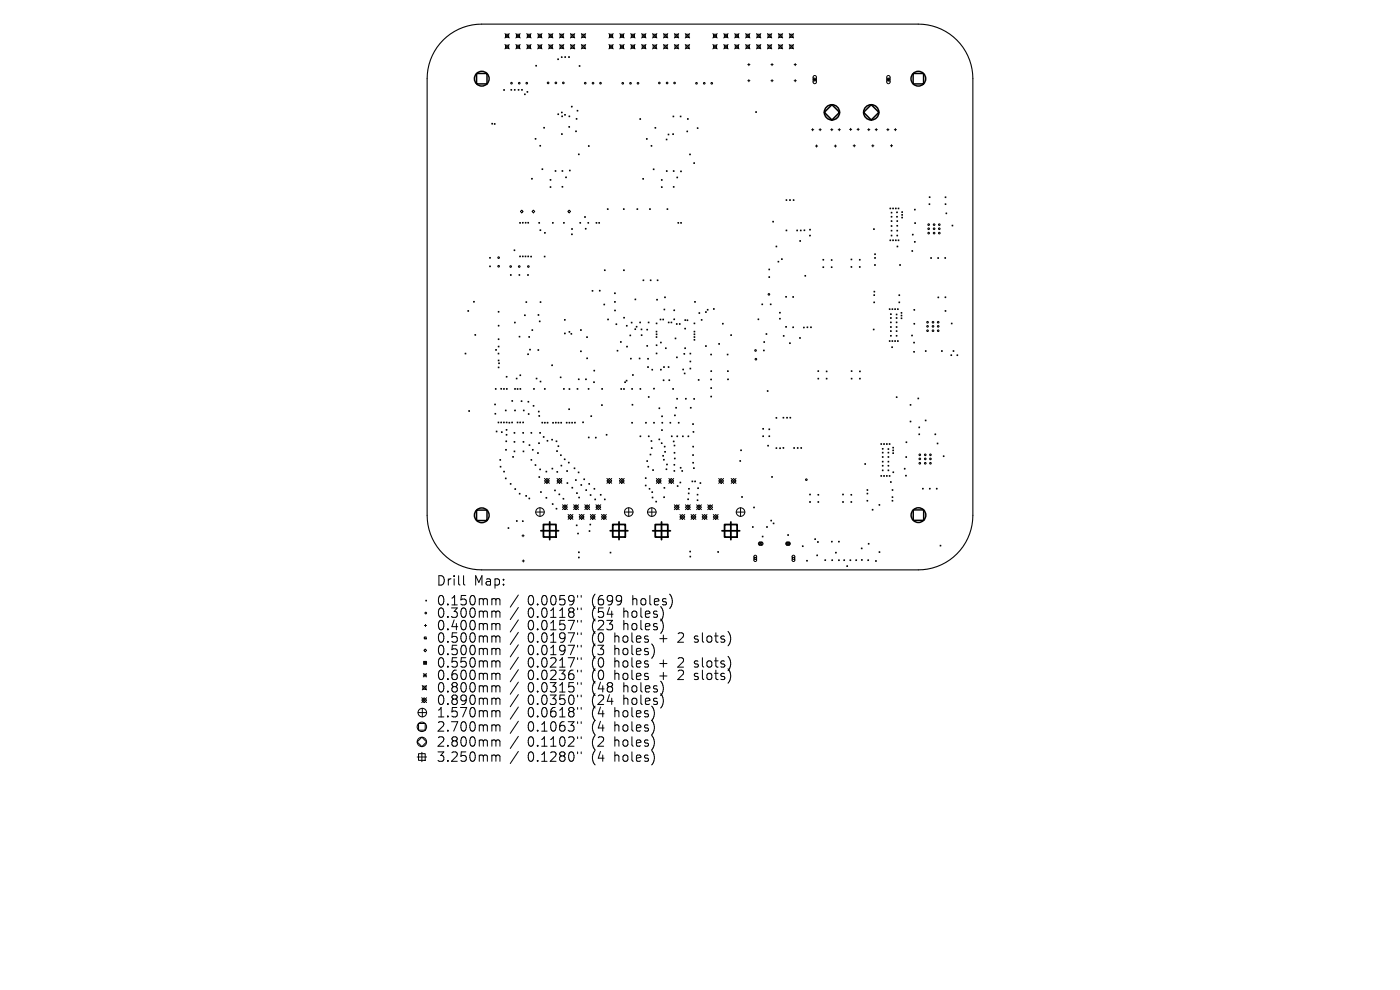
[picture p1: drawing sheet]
<svg xmlns="http://www.w3.org/2000/svg" width="297mm" height="210mm" viewBox="0 0 297 210" stroke-linecap="round" stroke-linejoin="round" font-family="sans-serif">
<defs><g id="words">
<g font-size="2.8">
<text x="92.5" y="124.5">Drill</text>
<text x="100.5" y="124.5">Map:</text>
<text x="92.5" y="128.7">0.150mm</text>
<text x="92.5" y="131.3">0.300mm</text>
<text x="111.9" y="128.7">0.0059&quot;</text>
<text x="111.9" y="131.3">0.0118&quot;</text>
<text x="125.7" y="128.7">(699</text>
<text x="125.7" y="131.3">(54</text>
<text x="132.5" y="131.3">holes)</text>
<text x="134.4" y="128.7">holes)</text>
<text x="92.5" y="134">0.400mm</text>
<text x="92.5" y="136.6">0.500mm</text>
<text x="111.9" y="134">0.0157&quot;</text>
<text x="111.9" y="136.6">0.0197&quot;</text>
<text x="125.7" y="134">(23</text>
<text x="125.7" y="136.6">(0</text>
<text x="130.6" y="136.6">holes</text>
<text x="132.5" y="134">holes)</text>
<text x="140.4" y="136.6">+</text>
<text x="144.6" y="136.6">2</text>
<text x="148.2" y="136.6">slots)</text>
<text x="92.5" y="139.3">0.500mm</text>
<text x="92.5" y="141.9">0.550mm</text>
<text x="111.9" y="139.3">0.0197&quot;</text>
<text x="111.9" y="141.9">0.0217&quot;</text>
<text x="125.7" y="139.3">(3</text>
<text x="125.7" y="141.9">(0</text>
<text x="130.6" y="139.3">holes)</text>
<text x="130.6" y="141.9">holes</text>
<text x="140.4" y="141.9">+</text>
<text x="144.6" y="141.9">2</text>
<text x="148.2" y="141.9">slots)</text>
<text x="92.5" y="144.5">0.600mm</text>
<text x="92.5" y="147.2">0.800mm</text>
<text x="92.5" y="149.8">0.890mm</text>
<text x="111.9" y="144.5">0.0236&quot;</text>
<text x="111.9" y="147.2">0.0315&quot;</text>
<text x="111.9" y="149.8">0.0350&quot;</text>
<text x="125.7" y="144.5">(0</text>
<text x="125.7" y="147.2">(48</text>
<text x="125.7" y="149.8">(24</text>
<text x="130.6" y="144.5">holes</text>
<text x="132.5" y="147.2">holes)</text>
<text x="132.5" y="149.8">holes)</text>
<text x="140.4" y="144.5">+</text>
<text x="144.6" y="144.5">2</text>
<text x="148.2" y="144.5">slots)</text>
<text x="92.5" y="152.5">1.570mm</text>
<text x="92.5" y="155.5">2.700mm</text>
<text x="111.9" y="152.5">0.0618&quot;</text>
<text x="111.9" y="155.5">0.1063&quot;</text>
<text x="125.7" y="152.5">(4</text>
<text x="125.7" y="155.5">(4</text>
<text x="130.6" y="152.5">holes)</text>
<text x="130.6" y="155.5">holes)</text>
<text x="92.5" y="158.7">2.800mm</text>
<text x="92.5" y="161.9">3.250mm</text>
<text x="111.9" y="158.7">0.1102&quot;</text>
<text x="111.9" y="161.9">0.1280&quot;</text>
<text x="125.7" y="158.7">(2</text>
<text x="125.7" y="161.9">(4</text>
<text x="130.6" y="158.7">holes)</text>
<text x="130.6" y="161.9">holes)</text>
</g>
</g></defs>
<path d="M94 8.5a11.6 11.6 0 0 1 8.2-3.4h92.6a11.6 11.6 0 0 1 11.6 11.6v92.6a11.6 11.6 0 0 1-11.6 11.6h-92.6a11.6 11.6 0 0 1-11.6-11.6v-92.6a11.6 11.6 0 0 1 3.4-8.2z" fill="none" stroke="#000" stroke-width=".23"/>
<g fill="none" stroke="#000" stroke-width=".21">
<path d="M106.9 19l.1 .2M107 19l-.1 .2M107.1 9.4l.9 1M107.1 7.1l.9 1M107.2 7.3h.7v.6h-.7zM107.2 9.6h.7v.6h-.7zM108 7.1l-.9 1M108 9.4l-.9 1M108.4 19l.2 .1M108.6 19l-.2 .1M109.1 19l.2 .1M109.3 19l-.2 .1"/>
<path d="M109.4 9.4l1 1M109.4 7.1l1 1M109.6 7.3h.6v.6h-.6zM109.6 9.6h.6v.6h-.6zM109.9 19l.2 .1M110.1 19l-.2 .1M110.4 7.1l-1 1M110.4 9.4l-1 1M110.6 19l.2 .1M110.8 19l-.2 .1M111.3 19.9l.1 .2M111.4 19.9l-.1 .2"/>
<path d="M111.7 9.4l1 1M111.7 7.1l1 1M111.8 19.4l.2 .2M111.9 7.3h.6v.6h-.6zM111.9 9.6h.6v.6h-.6zM112 19.4l-.2 .2M112.7 7.1l-1 1M112.7 9.4l-1 1M113.7 13.9l.1 .1M113.8 13.9l-.1 .1M114.1 9.4l.9 1M114.1 7.1l.9 1"/>
<path d="M114.2 7.3h.7v.6h-.7zM114.2 9.6h.7v.6h-.7zM115 7.1l-.9 1M115 9.4l-.9 1M116.4 9.4l.9 1M116.4 7.1l.9 1M116.5 7.3h.7v.6h-.7zM116.5 9.6h.7v.6h-.7zM117.3 7.1l-.9 1M117.3 9.4l-.9 1M118.3 12.5l.2 .2M118.5 12.5l-.2 .2"/>
<path d="M118.7 9.4l.9 1M118.7 7.1l.9 1M118.8 7.3h.7v.6h-.7zM118.8 9.6h.7v.6h-.7zM119.1 12l.2 .2M119.3 12l-.2 .2M119.6 9.4l-.9 1M119.6 7.1l-.9 1M119.8 12l.2 .2M120 12l-.2 .2M120.6 12l.2 .2M120.8 12l-.2 .2"/>
<path d="M121 9.4l.9 1M121 7.1l.9 1M121.1 7.3h.7v.6h-.7zM121.1 9.6h.7v.6h-.7zM121.9 7.1l-.9 1M121.9 9.4l-.9 1M122.9 13.9l.1 .2M123 13.9l-.1 .2M123.3 7.1l.9 1M123.3 9.4l.9 1M123.5 7.3h.6v.6h-.6zM123.5 9.6h.6v.6h-.6z"/>
<path d="M124.2 7.1l-.9 1M124.2 9.4l-.9 1M129.2 7.1l.9 1M129.2 9.4l.9 1M129.3 7.3h.7v.6h-.7zM129.3 9.6h.7v.6h-.7zM130.1 7.1l-.9 1M130.1 9.4l-.9 1M131.5 7.1l.9 1M131.5 9.4l.9 1M131.6 7.3h.7v.6h-.7zM131.6 9.6h.7v.6h-.7z"/>
<path d="M132.4 7.1l-.9 1M132.4 9.4l-.9 1M133.8 9.4l.9 1M133.8 7.1l.9 1M133.9 7.3h.7v.6h-.7zM133.9 9.6h.7v.6h-.7zM134.7 9.4l-.9 1M134.7 7.1l-.9 1M136.1 9.4l.9 1M136.1 7.1l.9 1M136.3 7.3h.6v.6h-.6zM136.3 9.6h.6v.6h-.6z"/>
<path d="M137 7.1l-.9 1M137 9.4l-.9 1M138.4 9.4l1 1M138.4 7.1l1 1M138.6 7.3h.6v.6h-.6zM138.6 9.6h.6v.6h-.6zM139.4 7.1l-1 1M139.4 9.4l-1 1M140.7 9.4l1 1M140.7 7.1l1 1M140.9 7.3h.6v.6h-.6zM140.9 9.6h.6v.6h-.6z"/>
<path d="M141.7 7.1l-1 1M141.7 9.4l-1 1M143.1 9.4l.9 1M143.1 7.1l.9 1M143.2 7.3h.7v.6h-.7zM143.2 9.6h.7v.6h-.7zM144 7.1l-.9 1M144 9.4l-.9 1M145.4 9.4l.9 1M145.4 7.1l.9 1M145.5 7.3h.7v.6h-.7zM145.5 9.6h.7v.6h-.7z"/>
<path d="M146.3 7.1l-.9 1M146.3 9.4l-.9 1M151.2 7.1l.9 1M151.2 9.4l.9 1M151.4 7.3h.6v.6h-.6zM151.4 9.6h.6v.6h-.6zM152.1 7.1l-.9 1M152.1 9.4l-.9 1M153.5 9.4l1 1M153.5 7.1l1 1M153.7 7.3h.6v.6h-.6zM153.7 9.6h.6v.6h-.6z"/>
<path d="M154.5 7.1l-1 1M154.5 9.4l-1 1M155.9 9.4l.9 1M155.9 7.1l.9 1M156 7.3h.6v.6h-.6zM156 9.6h.6v.6h-.6zM156.8 7.1l-.9 1M156.8 9.4l-.9 1M158.2 9.4l.9 1M158.2 7.1l.9 1M158.3 7.3h.7v.6h-.7zM158.3 9.6h.7v.6h-.7z"/>
<path d="M158.6 13.7h.5M158.6 17.1h.5M158.9 13.5v.4M158.9 16.9v.4M159.1 9.4l-.9 1M159.1 7.1l-.9 1M160.5 9.4l.9 1M160.5 7.1l.9 1M160.6 7.3h.7v.6h-.7zM160.6 9.6h.7v.6h-.7zM161.4 7.1l-.9 1M161.4 9.4l-.9 1"/>
<path d="M162.8 9.4l.9 1M162.8 7.1l.9 1M162.9 7.3h.7v.6h-.7zM162.9 9.6h.7v.6h-.7zM163.6 13.7h.4M163.6 17.1h.4M163.7 7.1l-.9 1M163.7 9.4l-.9 1M163.8 13.5v.4M163.8 16.9v.4M165.1 9.4l.9 1M165.1 7.1l.9 1"/>
<path d="M165.3 7.3h.6v.6h-.6zM165.3 9.6h.6v.6h-.6zM166 7.1l-.9 1M166 9.4l-.9 1M167.4 9.4l1 1M167.4 7.1l1 1M167.6 7.3h.6v.6h-.6zM167.6 9.6h.6v.6h-.6zM168.4 7.1l-1 1M168.4 9.4l-1 1M168.5 13.7h.4M168.5 17.1h.4"/>
<path d="M168.7 13.5v.4M168.7 16.9v.4M172.5 16.5l.7 .7M172.5 16.9h.7M172.6 16.1l.3-.1 .3 .3v1.2l-.3 .2-.4-.2zM172.8 16.5v.7M173.2 16.5l-.7 .7M188.1 16.9h.7M188.1 16.5l.7 .7M188.2 16.1l.4-.1 .2 .3v1.2l-.3 .2-.4-.2zM188.5 16.5v.7M188.8 16.5l-.7 .7"/>
<path d="M104.3 26.1l.2 .2M104.5 26.1l-.2 .2M104.9 26.2l.1 .2M105 26.2l-.1 .2M112.8 37.8l.1 .2M112.9 37.8l-.1 .2M113.5 29.4l.2 .1M113.7 29.4l-.2 .1M114.5 30.8l.2 .2M114.7 30.8l-.2 .2M115 35.8l.2 .2M115.2 35.8l-.2 .2"/>
<path d="M115.3 27l.2 .2M115.5 27l-.2 .2M116.7 38.1l.2 .1M116.7 39.6l.2 .2M116.9 38.1l-.2 .1M116.9 39.6l-.2 .2M117.8 36.2l.1 .2M117.9 36.2l-.1 .2M118.3 24.2l.2 .1M118.5 24.2l-.2 .1M119.1 23.8l.2 .1M119.1 28.4l.2 .1"/>
<path d="M119.2 24.6l.1 .2M119.2 36.2l.2 .2M119.2 39.5l.2 .2M119.3 23.8l-.2 .1M119.3 28.4l-.2 .1M119.3 24.6l-.1 .2M119.4 36.2l-.2 .2M119.4 39.5l-.2 .2M119.8 24.3l.1 .1M119.9 24.3l-.1 .1M120 37.5l.2 .2M120.2 37.5l-.2 .2"/>
<path d="M120.7 26.8l.1 .2M120.7 24.6l.2 .2M120.8 36.1l.2 .2M120.8 26.8l-.1 .2M120.9 24.6l-.2 .2M121 36.1l-.2 .2M121.2 22.5l.2 .2M121.4 22.5l-.2 .2M122.1 27.8l.2 .1M122.2 25.1l.2 .2M122.3 27.8l-.2 .1M122.4 25.1l-.2 .2"/>
<path d="M122.4 23.4l.2 .2M122.6 23.4l-.2 .2M122.7 32.7l.2 .1M122.9 32.7l-.2 .1M124.8 30.9l.2 .2M125 30.9l-.2 .2M135.7 25.2l.2 .1M135.9 25.2l-.2 .1M136.4 37.8l.1 .2M136.5 37.8l-.1 .2M137.1 29.4l.2 .2M137.3 29.4l-.2 .2"/>
<path d="M138.1 30.9l.2 .1M138.3 30.9l-.2 .1M138.6 35.8l.2 .2M138.8 35.8l-.2 .2M138.9 27l.2 .2M139.1 27l-.2 .2M140.3 38.1l.2 .2M140.3 39.6l.2 .2M140.5 38.1l-.2 .2M140.5 39.6l-.2 .2M141.3 29.5l.2 .2M141.4 36.2l.1 .2"/>
<path d="M141.5 29.5l-.2 .2M141.5 36.2l-.1 .2M141.7 28.4l.2 .2M141.9 28.4l-.2 .2M142.7 28.4l.2 .2M142.8 24.6l.1 .2M142.8 36.2l.2 .2M142.8 39.6l.2 .1M142.9 28.4l-.2 .2M142.9 24.6l-.1 .2M143 36.2l-.2 .2M143 39.6l-.2 .1"/>
<path d="M143.6 37.6l.2 .1M143.8 37.6l-.2 .1M144.3 24.6l.2 .2M144.4 36.3l.2 .1M144.5 24.6l-.2 .2M144.6 36.3l-.2 .1M145.7 27.8l.2 .2M145.8 25.1l.2 .2M145.9 27.8l-.2 .2M146 25.1l-.2 .2M146.3 32.7l.2 .1M146.5 32.7l-.2 .1"/>
<path d="M147.2 34.5l.2 .2M147.4 34.5l-.2 .2M147.9 27.1l.2 .2M148.1 27.1l-.2 .2M160.3 23.7l.2 .2M160.5 23.7l-.2 .2M172.2 27.5h.4M172.4 27.3v.4M173 31h.5M173.2 30.7v.5M173.8 27.5h.4M174 27.3v.4"/>
<path d="M176.2 27.5h.5M176.5 27.3v.4M177 31h.5M177.2 30.7v.5M177.8 27.5h.5M178 27.3v.4M180.2 27.4h.5M180.5 27.2v.5M181 30.9h.5M181.2 30.7v.5M181.8 27.4h.5M182 27.2v.5"/>
<path d="M184.1 27.5h.4M184.3 27.3v.4M184.9 30.9h.5M185.2 30.7v.5M185.7 27.5h.4M185.9 27.3v.4M188.1 27.5h.5M188.4 27.3v.4M188.9 30.9h.5M189.1 30.7v.4M189.7 27.5h.5M190 27.3v.4"/>
<path d="M103.9 54.6l.1 .2M103.9 56.4l.1 .2M104 54.6l-.1 .2M104 56.4l-.1 .2M108.3 58.2l.1 .2M108.4 58.2l-.1 .2M109.1 53l.1 .2M109.2 53l-.1 .2M110.1 58.2l.2 .2M110.2 47.2l.2 .2M110.2 54.3l.2 .2M110.3 58.2l-.2 .2"/>
<path d="M110.4 47.2l-.2 .2M110.4 54.3l-.2 .2M110.7 44.6l.3 .3-.3 .2-.3-.2zM110.8 47.2l.2 .1M110.8 54.3l.2 .2M111 54.3l-.2 .2M111 47.2l-.2 .1M111.4 54.3l.2 .2M111.4 47.2l.2 .1M111.6 54.3l-.2 .2M111.6 47.2l-.2 .1M111.9 58.2l.2 .2"/>
<path d="M112 47.2l.1 .1M112 54.3l.1 .2M112.1 58.2l-.2 .2M112.1 47.2l-.1 .1M112.1 54.3l-.1 .2M112.6 54.3l.2 .2M112.8 54.3l-.2 .2M112.9 44.9l.3-.3 .2 .3-.2 .2zM114.3 47.2l.2 .2M114.5 47.2l-.2 .2M114.6 48.8l.1 .1M114.7 48.8l-.1 .1"/>
<path d="M115.5 54.3l.1 .2M115.5 49.3l.2 .2M115.6 54.3l-.1 .2M115.7 49.3l-.2 .2M117.2 47.2l.2 .2M117.4 47.2l-.2 .2M119.5 47.2l.2 .2M119.7 47.2l-.2 .2M120.7 44.6l.3 .3-.3 .2-.2-.2zM121.2 49.6l.2 .2M121.3 48.5l.1 .2M121.4 49.6l-.2 .2"/>
<path d="M121.4 48.5l-.1 .2M123 47.2l.2 .2M123.2 47.2l-.2 .2M124 45.9l.2 .2M124.2 48.4l.1 .2M124.2 45.9l-.2 .2M124.3 48.4l-.1 .2M124.7 47.2l.2 .2M124.9 47.2l-.2 .2M126.4 47.2l.2 .2M126.6 47.2l-.2 .2M127 47.2l.2 .2"/>
<path d="M127.2 47.2l-.2 .2M128.2 57.2l.2 .2M128.4 57.2l-.2 .2M128.8 44.3l.2 .2M129 44.3l-.2 .2M132.2 44.3l.2 .2M132.3 57.2l.1 .2M132.4 44.3l-.2 .2M132.4 57.2l-.1 .2M135.1 44.3l.2 .2M135.3 44.3l-.2 .2M136.4 59.4l.2 .1"/>
<path d="M136.6 59.4l-.2 .1M137.8 44.3l.2 .2M137.9 59.4l.2 .1M138 44.3l-.2 .2M138.1 59.4l-.2 .1M139.4 59.4l.2 .1M139.6 59.4l-.2 .1M141.5 44.3l.2 .2M141.7 44.3l-.2 .2M143.8 47.2l.2 .2M144 47.2l-.2 .2M144.4 47.2l.2 .2"/>
<path d="M144.6 47.2l-.2 .2M163.1 57.1l.2 .2M163.1 58.7l.2 .2M163.3 58.7l-.2 .2M163.3 57.1l-.2 .2M163.9 46.9l.2 .2M164.1 46.9l-.2 .2M164.6 52.2l.2 .2M164.8 52.2l-.2 .2M165 55.4l.2 .2M165.2 55.4l-.2 .2M165.8 54.9l.2 .2"/>
<path d="M166 54.9l-.2 .2M166.8 48.8l.1 .2M166.8 42.4l.1 .1M166.9 42.4l-.1 .1M166.9 48.8l-.1 .2M167.5 42.4l.2 .1M167.7 42.4l-.2 .1M168.3 42.4l.1 .1M168.4 42.4l-.1 .1M169 48.8l.2 .2M169.2 48.8l-.2 .2M169.7 51l.1 .2"/>
<path d="M169.8 48.8l.2 .2M169.8 51l-.1 .2M170 48.8l-.2 .2M170.6 48.8l.1 .1M170.7 48.8l-.1 .1M170.8 58.4l.1 .2M170.9 58.4l-.1 .2M171.7 49.9l.2 .2M171.8 48.6l.1 .2M171.9 49.9l-.2 .2M171.9 48.6l-.1 .2M174.6 56.6l.2 .2"/>
<path d="M174.6 55l.2 .2M174.8 55l-.2 .2M174.8 56.6l-.2 .2M176.3 55.1l.2 .1M176.3 56.6l.2 .2M176.5 56.6l-.2 .2M176.5 55.1l-.2 .1M180.5 55l.2 .1M180.5 56.5l.2 .2M180.7 55l-.2 .1M180.7 56.5l-.2 .2M182.3 55l.2 .2"/>
<path d="M182.3 56.5l.2 .2M182.5 55l-.2 .2M182.5 56.5l-.2 .2M185.3 48.5l.2 .2M185.5 48.5l-.2 .2M185.5 56.1l.2 .2M185.5 53.8l.2 .2M185.5 54.6l.2 .2M185.7 56.1l-.2 .2M185.7 54.6l-.2 .2M185.7 53.8l-.2 .2M188.8 44.1l.2 .2"/>
<path d="M188.8 50.9l.2 .2M189 44.1l-.2 .2M189 50.9l-.2 .2M189.1 45l.1 .2M189.1 45.9l.1 .2M189.1 46.8l.1 .2M189.1 47.9l.1 .1M189.1 48.8l.1 .2M189.1 49.9l.1 .2M189.2 45l-.1 .2M189.2 45.9l-.1 .2M189.2 49.9l-.1 .2"/>
<path d="M189.2 46.8l-.1 .2M189.2 47.9l-.1 .1M189.2 48.8l-.1 .2M189.4 44.1l.1 .2M189.4 50.9l.1 .2M189.5 44.1l-.1 .2M189.5 50.9l-.1 .2M189.9 44.1l.2 .2M189.9 50.9l.2 .2M190.1 50.9l-.2 .2M190.1 44.1l-.2 .2M190.2 45l.2 .1"/>
<path d="M190.2 45.9l.2 .2M190.3 46.8l.1 .2M190.3 47.8l.1 .2M190.3 48.8l.1 .2M190.3 49.9l.1 .2M190.3 52.2l.2 .2M190.4 45.9l-.2 .2M190.4 45l-.2 .1M190.4 47.8l-.1 .2M190.4 46.8l-.1 .2M190.4 48.8l-.1 .2M190.4 49.9l-.1 .2"/>
<path d="M190.5 52.2l-.2 .2M190.5 44.1l.2 .2M190.5 50.9l.2 .2M190.7 44.1l-.2 .2M190.7 50.9l-.2 .2M190.9 56.1l.1 .2M191 56.1l-.1 .2M191.3 46.1l.2 .1M191.3 45.5l.2 .2M191.3 44.9l.2 .2M191.5 45.5l-.2 .2M191.5 44.9l-.2 .2"/>
<path d="M191.5 46.1l-.2 .1M193.5 53.2l.1 .1M193.5 49.7l.2 .2M193.6 53.2l-.1 .1M193.7 49.7l-.2 .2M194 51.2l.2 .2M194 44.4l.2 .1M194.1 47.2l.1 .2M194.2 51.2l-.2 .2M194.2 44.4l-.2 .1M194.2 47.2l-.1 .2M197.1 43.2l.2 .2"/>
<path d="M197.1 41.7l.2 .2M197.3 43.2l-.2 .2M197.3 41.7l-.2 .2M197.4 54.6l.2 .2M197.6 54.6l-.2 .2M198.9 54.7l.2 .1M199.1 54.7l-.2 .1M200.4 54.6l.2 .2M200.5 41.8l.2 .1M200.5 43.2l.2 .2M200.6 54.6l-.2 .2M200.7 41.8l-.2 .1"/>
<path d="M200.7 43.2l-.2 .2M200.7 45.2l.1 .1M200.8 45.2l-.1 .1M202 47.8l.1 .1M202.1 47.8l-.1 .1M98.7 74.9l.1 .2M98.8 74.9l-.1 .2M99.3 65.9l.1 .1M99.4 65.9l-.1 .1M100.5 63.9l.1 .2M100.6 63.9l-.1 .2M100.7 71l.2 .1"/>
<path d="M100.9 71l-.2 .1M105.1 74.1l.2 .2M105.3 74.1l-.2 .2M105.7 74.9l.1 .2M105.7 66l.2 .2M105.7 71.9l.2 .2M105.7 77.9l.2 .1M105.7 69l.2 .2M105.7 73.4l.2 .2M105.7 76.4l.2 .2M105.8 77l.2 .2M105.8 74.9l-.1 .2"/>
<path d="M105.9 66l-.2 .2M105.9 71.9l-.2 .2M105.9 77.9l-.2 .1M105.9 69l-.2 .2M105.9 73.4l-.2 .2M105.9 76.4l-.2 .2M106 77l-.2 .2M107.4 79.8l.2 .2M107.6 79.8l-.2 .2M109.1 68.3l.2 .2M109.3 68.3l-.2 .2M110.1 71.3l.2 .2"/>
<path d="M110.3 79.5l.2 .2M110.3 71.3l-.2 .2M110.5 79.5l-.2 .2M111.3 66.8l.1 .2M111.4 66.8l-.1 .2M111.6 64l.1 .2M111.7 64l-.1 .2M111.9 75.1l.2 .1M112.1 75.1l-.2 .1M112.2 71.4l.2 .2M112.4 71.4l-.2 .2M112.4 74.1l.1 .2"/>
<path d="M112.5 74.1l-.1 .2M112.8 69.9l.2 .2M113 69.9l-.2 .2M114.1 74.2l.2 .1M114.1 66.7l.2 .2M114.3 74.2l-.2 .1M114.3 66.7l-.2 .2M114.4 68.1l.2 .2M114.6 68.1l-.2 .2M114.6 64l.2 .2M114.8 64l-.2 .2M117 77.4l.2 .2"/>
<path d="M117.2 77.4l-.2 .2M118.9 80l.1 .1M119 80l-.1 .1M119.7 67.8l.2 .1M119.7 70.6l.2 .2M119.9 67.8l-.2 .1M119.9 70.6l-.2 .2M120.7 70.3l.2 .2M120.9 70.3l-.2 .2M121.1 70.7l.2 .2M121.3 70.7l-.2 .2M123.1 69.9l.2 .2"/>
<path d="M123.1 74.4l.2 .2M123.3 69.9l-.2 .2M123.3 74.4l-.2 .2M124.5 71.4l.1 .2M124.5 75.9l.2 .2M124.6 71.4l-.1 .2M124.7 75.9l-.2 .2M125.6 61.6l.2 .2M125.8 61.6l-.2 .2M126 78.5l.2 .2M126.2 78.5l-.2 .2M127.1 61.6l.2 .1"/>
<path d="M127.3 61.6l-.2 .1M128.1 64.5l.2 .2M128.3 64.5l-.2 .2M128.9 67.7l.2 .2M129.1 67.7l-.2 .2M130.4 62.1l.1 .2M130.4 63.9l.1 .2M130.4 65.8l.2 .1M130.5 62.1l-.1 .2M130.5 63.9l-.1 .2M130.6 65.8l-.2 .1M130.7 68.7l.1 .2"/>
<path d="M130.8 68.7l-.1 .2M130.9 74.3l.2 .2M131.1 74.3l-.2 .2M131.6 72.5l.2 .1M131.8 72.5l-.2 .1M132.3 67.3l.2 .2M132.5 67.3l-.2 .2M132.9 69l.1 .2M132.9 73.4l.2 .2M133 69l-.1 .2M133.1 73.4l-.2 .2M133.6 71.1l.2 .1"/>
<path d="M133.7 76l.2 .2M133.8 71.1l-.2 .1M133.9 68.3l.2 .2M133.9 76l-.2 .2M134.1 68.3l-.2 .2M134.2 79.5l.1 .1M134.3 79.5l-.1 .1M134.7 69.8l.2 .1M134.7 63.4l.2 .2M134.9 69.8l-.2 .1M134.9 63.4l-.2 .2M135 69.2l.1 .2"/>
<path d="M135.1 69.2l-.1 .2M135.6 76l.2 .1M135.7 68.3l.2 .2M135.8 76l-.2 .1M135.9 68.3l-.2 .2M136 69.8l.2 .2M136 71l.2 .2M136.2 69.8l-.2 .2M136.2 71l-.2 .2M137.2 69.8l.2 .2M137.2 73.3l.2 .2M137.4 77.8l.2 .2"/>
<path d="M137.4 69.8l-.2 .2M137.4 73.3l-.2 .2M137.4 76l.2 .2M137.5 68.3l.2 .2M137.6 77.8l-.2 .2M137.6 76l-.2 .2M137.7 68.3l-.2 .2M138.3 78.3l.2 .2M138.5 78.3l-.2 .2M139.2 70.3l.2 .1M139.2 71.4l.2 .2M139.2 68.5l.2 .2"/>
<path d="M139.2 70.8l.2 .2M139.2 73.2l.2 .1M139.2 74.9l.2 .2M139.3 63.5l.2 .2M139.4 70.3l-.2 .1M139.4 71.4l-.2 .2M139.4 70.8l-.2 .2M139.4 74.9l-.2 .2M139.4 68.5l-.2 .2M139.4 73.2l-.2 .1M139.5 63.5l-.2 .2M140 67.7l.2 .2"/>
<path d="M140.1 72.6l.2 .1M140.1 78.3l.2 .2M140.2 67.7l-.2 .2M140.3 72.6l-.2 .1M140.3 78.3l-.2 .2M140.6 67.7l.2 .2M140.8 77.8l.1 .2M140.8 67.7l-.2 .2M140.9 65.6l.1 .1M140.9 77.8l-.1 .2M141 63l.2 .2M141 65.6l-.1 .1"/>
<path d="M141.2 73.8l.1 .2M141.2 63l-.2 .2M141.3 73.8l-.1 .2M141.7 77.8l.2 .2M141.8 68.3l.1 .2M141.9 77.8l-.2 .2M141.9 68.3l-.1 .2M142.4 68.3l.1 .2M142.5 68.3l-.1 .2M143 67.7l.1 .1M143 65.7l.1 .2M143.1 67.7l-.1 .1"/>
<path d="M143.1 65.7l-.1 .2M143.2 71.7l.2 .2M143.4 71.7l-.2 .2M143.5 68.6l.2 .2M143.5 75.7l.2 .2M143.7 68.6l-.2 .2M143.7 75.7l-.2 .2M144.1 68.6l.2 .2M144.3 68.6l-.2 .2M144.8 78.3l.2 .2M145 78.3l-.2 .2M145.1 75l.2 .1"/>
<path d="M145.2 79.1l.1 .2M145.3 75l-.2 .1M145.3 73.8l.1 .2M145.3 69.6l.1 .2M145.3 67.8l.2 .2M145.3 79.1l-.1 .2M145.4 73.8l-.1 .2M145.4 69.6l-.1 .2M145.5 67.8l-.2 .2M145.8 67.9l.1 .1M145.9 67.9l-.1 .1M146.4 78.1l.1 .2"/>
<path d="M146.4 74.9l.1 .2M146.4 76.6l.1 .2M146.5 74.9l-.1 .2M146.5 78.1l-.1 .2M146.5 76.6l-.1 .2M147.2 71.4l.2 .2M147.2 68.5l.2 .2M147.2 70.3l.2 .1M147.2 70.8l.2 .2M147.2 72l.2 .2M147.4 63.9l.1 .2M147.4 68.5l-.2 .2"/>
<path d="M147.4 72l-.2 .2M147.4 70.3l-.2 .1M147.4 70.8l-.2 .2M147.4 71.4l-.2 .2M147.5 63.9l-.1 .2M148.3 66.3l.2 .2M148.5 66.3l-.2 .2M148.8 67.8l.1 .1M148.9 67.8l-.1 .1M149.7 66.1l.1 .2M149.7 73.3l.1 .2M149.8 66.1l-.1 .2"/>
<path d="M149.8 73.3l-.1 .2M150 65.6l.2 .2M150.2 65.6l-.2 .2M150.8 75.1l.1 .2M150.8 78.7l.2 .1M150.9 75.1l-.1 .2M151 78.7l-.2 .1M151.3 65.5l.2 .1M151.5 65.5l-.2 .1M152.5 72.9l.1 .1M152.6 72.9l-.1 .1M153.3 68.6l.1 .2"/>
<path d="M153.4 68.6l-.1 .2M154.3 75.1l.1 .2M154.3 78.7l.2 .1M154.4 75.1l-.1 .2M154.5 78.7l-.2 .1M155 71l.2 .2M155.2 71l-.2 .2M160.8 67.7l.2 .1M161 67.7l-.2 .1M161.6 64.5l.2 .1M161.8 64.5l-.2 .1M162 74.3l.1 .1"/>
<path d="M162 72.5l.2 .1M162.1 74.3l-.1 .1M162.2 72.5l-.2 .1M162.5 70.8l.2 .1M162.7 70.8l-.2 .1M163.4 64.5l.2 .1M163.6 64.5l-.2 .1M165.4 66.2l.1 .2M165.4 67.5l.1 .2M165.5 66.2l-.1 .2M165.5 67.5l-.1 .2M166.2 71.2l.1 .1"/>
<path d="M166.3 71.2l-.1 .1M166.7 62.9l.2 .1M166.7 69.2l.2 .2M166.9 62.9l-.2 .1M166.9 69.2l-.2 .2M167.5 72.7l.2 .2M167.7 72.7l-.2 .2M168.2 69.3l.2 .2M168.2 62.9l.2 .2M168.4 69.3l-.2 .2M168.4 62.9l-.2 .2M169.6 71.6l.2 .2"/>
<path d="M169.8 71.6l-.2 .2M170.4 69.4l.2 .2M170.6 69.4l-.2 .2M171.2 69.3l.2 .2M171.4 69.3l-.2 .2M172 69.3l.1 .2M172.1 69.3l-.1 .2M173.5 78.6l.2 .2M173.7 78.6l-.2 .2M175.3 78.7l.1 .2M175.4 78.7l-.1 .2M180.6 78.6l.1 .2"/>
<path d="M180.7 78.6l-.1 .2M182.3 78.7l.2 .2M182.5 78.7l-.2 .2M185.3 69.8l.1 .2M185.4 64.1l.1 .1M185.4 62.5l.1 .2M185.4 61.8l.2 .1M185.4 69.8l-.1 .2M185.5 64.1l-.1 .1M185.5 62.5l-.1 .2M185.6 61.8l-.2 .1M188.6 65.5l.2 .2"/>
<path d="M188.6 72.3l.2 .1M188.8 65.5l-.2 .2M188.8 72.3l-.2 .1M188.9 70.2l.2 .1M188.9 69.3l.2 .2M188.9 66.6l.2 .1M188.9 67.4l.2 .1M188.9 68.3l.2 .2M188.9 71.1l.2 .2M189.1 66.6l-.2 .1M189.1 67.4l-.2 .1M189.1 68.3l-.2 .2"/>
<path d="M189.1 69.3l-.2 .2M189.1 70.2l-.2 .1M189.1 71.1l-.2 .2M189.2 73.6l.1 .1M189.2 65.5l.2 .2M189.2 72.3l.2 .1M189.3 73.6l-.1 .1M189.4 65.5l-.2 .2M189.4 72.3l-.2 .1M189.8 65.5l.2 .2M189.8 72.3l.2 .1M190 65.5l-.2 .2"/>
<path d="M190 72.3l-.2 .1M190.1 69.3l.2 .2M190.1 66.6l.2 .2M190.1 67.4l.2 .1M190.1 68.3l.2 .2M190.1 70.2l.2 .1M190.1 71.1l.2 .2M190.3 66.6l-.2 .2M190.3 67.4l-.2 .1M190.3 68.3l-.2 .2M190.3 69.3l-.2 .2M190.3 70.2l-.2 .1"/>
<path d="M190.3 71.1l-.2 .2M190.4 65.5l.2 .2M190.4 72.3l.2 .1M190.6 72.3l-.2 .1M190.6 65.5l-.2 .2M190.7 62.5l.2 .2M190.7 64.1l.2 .1M190.9 64.1l-.2 .1M190.9 62.5l-.2 .2M191.2 67.4l.1 .2M191.2 66.3l.1 .2M191.2 66.9l.1 .1"/>
<path d="M191.3 66.3l-.1 .2M191.3 66.9l-.1 .1M191.3 67.4l-.1 .2M193.4 71.1l.2 .2M193.6 71.1l-.2 .2M193.8 72.6l.2 .2M193.8 74.5l.2 .2M193.9 65.6l.2 .2M193.9 68.6l.2 .2M194 72.6l-.2 .2M194 74.5l-.2 .2M194.1 65.6l-.2 .2"/>
<path d="M194.1 68.6l-.2 .2M196.3 74.4l.2 .2M196.5 74.4l-.2 .2M199 63l.1 .2M199.1 63l-.1 .2M199.7 74.4l.2 .2M199.9 74.4l-.2 .2M200.5 63l.2 .2M200.5 65.9l.2 .1M200.7 63l-.2 .2M200.7 65.9l-.2 .1M201.7 75.3l.2 .1"/>
<path d="M201.8 68.5l.2 .2M201.9 75.3l-.2 .1M202 68.5l-.2 .2M202.2 74.4l.2 .2M202.4 74.4l-.2 .2M203 75.3l.2 .1M203.2 75.3l-.2 .1M99.4 87.1l.2 .2M99.6 87.1l-.2 .2M104.9 85.7l.2 .2M105 87.7l.2 .2M105.1 82.4l.1 .2"/>
<path d="M105.1 85.7l-.2 .2M105.2 87.7l-.2 .2M105.2 82.4l-.1 .2M105.3 91.4l.1 .2M105.4 91.4l-.1 .2M105.7 89.5l.1 .2M105.8 89.5l-.1 .2M106 97.5l.2 .1M106.1 98.9l.2 .2M106.2 97.5l-.2 .1M106.2 89.5l.2 .2M106.2 82.4l.2 .2"/>
<path d="M106.3 98.9l-.2 .2M106.4 91.6l.1 .2M106.4 89.5l-.2 .2M106.4 82.4l-.2 .2M106.5 91.6l-.1 .2M106.8 89.5l.2 .2M106.8 82.4l.2 .2M106.9 100l.1 .1M107 89.5l-.2 .2M107 82.4l-.2 .2M107 100l-.1 .1M107.2 87l.2 .2"/>
<path d="M107.3 95.3l.1 .2M107.3 93.5l.2 .2M107.4 87l-.2 .2M107.4 91.1l.1 .2M107.4 92.1l.1 .2M107.4 89.5l.2 .2M107.4 82.4l.2 .2M107.4 95.3l-.1 .2M107.5 93.5l-.2 .2M107.5 91.1l-.1 .2M107.5 92.1l-.1 .2M107.6 89.5l-.2 .2"/>
<path d="M107.6 82.4l-.2 .2M108 89.6l.1 .1M108.1 89.6l-.1 .1M108.6 89.5l.1 .2M108.6 85l.2 .1M108.7 89.5l-.1 .2M108.8 96.8l.1 .2M108.8 85l-.2 .1M108.9 96.8l-.1 .2M109.1 91.7l.1 .2M109.1 93.6l.1 .2M109.1 95.7l.1 .1"/>
<path d="M109.2 82.4l.1 .2M109.2 87l.1 .2M109.2 91.7l-.1 .2M109.2 93.6l-.1 .2M109.2 95.7l-.1 .1M109.3 82.4l-.1 .2M109.3 87l-.1 .2M109.5 80.2l.2 .2M109.7 80.2l-.2 .2M109.7 82.4l.2 .2M109.7 89.5l.2 .2M109.9 82.4l-.2 .2"/>
<path d="M109.9 89.5l-.2 .2M110.3 89.5l.1 .2M110.3 82.4l.2 .2M110.4 89.5l-.1 .2M110.5 82.4l-.2 .2M110.6 85l.1 .2M110.7 85l-.1 .2M110.9 89.5l.2 .2M110.9 91.7l.2 .2M111 93.6l.1 .2M111 95.7l.1 .1M111 87l.2 .2"/>
<path d="M111.1 89.5l-.2 .2M111.1 91.7l-.2 .2M111.1 93.6l-.1 .2M111.1 95.7l-.1 .1M111.2 87l-.2 .2M112 85.1l.2 .2M112.1 87.7l.1 .2M112.2 85.1l-.2 .2M112.2 87.7l-.1 .2M112.2 94.3l.2 .2M112.4 94.3l-.2 .2M112.6 91.7l.2 .2"/>
<path d="M112.6 97.5l.2 .1M112.8 91.7l-.2 .2M112.8 97.5l-.2 .1M112.9 95.3l.2 .2M113.1 95.3l-.2 .2M113.1 86l.2 .2M113.2 82.4l.2 .2M113.3 86l-.2 .2M113.4 82.4l-.2 .2M113.5 98.6l.2 .1M113.7 98.6l-.2 .1M113.7 80.2l.2 .2"/>
<path d="M113.9 80.2l-.2 .2M114 96l.2 .2M114.2 96l-.2 .2M114.2 87.2l.2 .2M114.3 93.9l.1 .2M114.3 88.1l.2 .2M114.4 87.2l-.2 .2M114.4 93.9l-.1 .2M114.5 88.1l-.2 .2M114.5 91.7l.2 .2M114.5 99.5l.2 .2M114.6 80.8l.2 .2"/>
<path d="M114.7 91.7l-.2 .2M114.7 99.5l-.2 .2M114.8 80.8l-.2 .2M115 89.6l.1 .1M115.1 89.6l-.1 .1M115.2 92.6l.2 .2M115.4 92.6l-.2 .2M115.5 82.4l.2 .2M115.5 89.6l.2 .1M115.7 82.4l-.2 .2M115.7 89.6l-.2 .1M115.8 100l.2 .1"/>
<path d="M116 100l-.2 .1M116.1 93.4l.1 .2M116.1 89.6l.2 .1M116.2 93.4l-.1 .2M116.3 89.6l-.2 .1M117 93.2l.2 .2M117.1 99.3l.2 .2M117.2 93.2l-.2 .2M117.2 89.6l.2 .2M117.3 99.3l-.2 .2M117.4 89.6l-.2 .2M117.8 89.6l.2 .1"/>
<path d="M118 93.5l.1 .2M118 89.6l-.2 .1M118.1 95.6l.2 .2M118.1 93.5l-.1 .2M118.3 95.6l-.2 .2M118.4 94.6l.1 .1M118.4 89.6l.2 .1M118.5 94.6l-.1 .1M118.6 89.6l-.2 .1M118.9 96.5l.2 .2M119 89.6l.1 .1M119 98.7l.2 .2"/>
<path d="M119.1 96.5l-.2 .2M119.1 89.6l-.1 .1M119.2 98.7l-.2 .2M119.5 82.4l.2 .2M119.7 97.3l.2 .2M119.7 82.4l-.2 .2M119.9 97.3l-.2 .2M120.1 89.6l.2 .1M120.2 99.8l.2 .2M120.3 89.6l-.2 .1M120.4 99.8l-.2 .2M120.6 98l.1 .2"/>
<path d="M120.7 86.7l.1 .2M120.7 89.6l.2 .1M120.7 82.4l.2 .2M120.7 98l-.1 .2M120.8 86.7l-.1 .2M120.9 89.6l-.2 .1M120.9 82.4l-.2 .2M121.3 89.6l.2 .1M121.5 89.6l-.2 .1M121.8 99.3l.2 .1M121.9 89.6l.1 .1M122 99.3l-.2 .1"/>
<path d="M122 89.6l-.1 .1M122.4 82.4l.2 .2M122.6 82.4l-.2 .2M122.7 80.4l.2 .1M122.9 80.4l-.2 .1M123.6 89.5l.2 .2M123.8 89.5l-.2 .2M124.2 80.4l.2 .2M124.4 80.4l-.2 .2M124.8 82.4l.1 .2M124.8 92.7l.2 .2M124.9 82.4l-.1 .2"/>
<path d="M125 92.7l-.2 .2M125.3 88.2l.2 .2M125.5 88.2l-.2 .2M125.9 81l.2 .2M126.1 81l-.2 .2M126.3 92.7l.2 .2M126.5 92.7l-.2 .2M127.6 85.9l.2 .1M127.7 82.4l.1 .2M127.8 85.9l-.2 .1M127.8 82.4l-.1 .2M128.6 92.1l.2 .2"/>
<path d="M128.8 92.1l-.2 .2M131.7 82.4l.2 .2M131.9 82.4l-.2 .2M132.3 82.4l.2 .2M132.5 82.4l-.2 .2M132.5 81l.2 .2M132.7 81l-.2 .2M132.8 80.7l.2 .1M133 80.7l-.2 .1M134 82.4l.2 .2M134 89.6l.2 .2M134.1 85.8l.2 .1"/>
<path d="M134.2 82.4l-.2 .2M134.2 89.6l-.2 .2M134.3 85.8l-.2 .1M135.8 82.4l.1 .2M135.8 92.5l.1 .1M135.9 82.4l-.1 .2M135.9 92.5l-.1 .1M137 89.6l.1 .2M137.1 89.6l-.1 .2M137.2 97.7l.2 .2M137.4 97.7l-.2 .2M137.4 98.9l.2 .2"/>
<path d="M137.5 84.1l.2 .2M137.5 92.5l.2 .1M137.6 98.9l-.2 .2M137.7 84.1l-.2 .2M137.7 92.5l-.2 .1M137.9 96.3l.2 .2M138.1 96.3l-.2 .2M138.1 93.5l.2 .1M138.2 95l.1 .1M138.3 93.5l-.2 .1M138.3 95l-.1 .1M138.5 99.6l.1 .2"/>
<path d="M138.6 99.6l-.1 .2M138.7 82.4l.1 .1M138.7 89.6l.1 .2M138.8 82.4l-.1 .1M138.8 89.6l-.1 .2M139.8 86.5l.2 .2M139.8 93.1l.2 .2M140 86.5l-.2 .2M140 93.1l-.2 .2M140.3 93.9l.2 .2M140.3 91.2l.2 .1M140.4 88.2l.1 .2"/>
<path d="M140.4 89.6l.2 .2M140.5 93.9l-.2 .2M140.5 91.2l-.2 .1M140.5 88.2l-.1 .2M140.6 89.6l-.2 .2M140.6 96.6l.2 .2M140.7 80.6l.2 .2M140.7 97.4l.2 .2M140.8 96.6l-.2 .2M140.9 80.6l-.2 .2M140.9 97.4l-.2 .2M140.9 94.7l.2 .1"/>
<path d="M141 95.8l.2 .1M141.1 94.7l-.2 .1M141.2 95.8l-.2 .1M141.3 99.5l.2 .1M141.4 98.4l.2 .2M141.5 99.5l-.2 .1M141.6 98.4l-.2 .2M141.9 80.6l.2 .1M142.1 80.6l-.2 .1M142.1 89.6l.2 .2M142.3 89.6l-.2 .2M142.4 92.5l.2 .1"/>
<path d="M142.6 92.5l-.2 .1M142.7 82.4l.2 .2M142.8 93.6l.2 .1M142.9 82.4l-.2 .2M143 98.5l.1 .2M143 99.8l.1 .2M143 93.6l-.2 .1M143 94.4l.2 .2M143 96l.2 .1M143.1 97.2l.1 .1M143.1 88l.2 .2M143.1 98.5l-.1 .2"/>
<path d="M143.1 99.8l-.1 .2M143.2 94.4l-.2 .2M143.2 96l-.2 .1M143.2 97.2l-.1 .1M143.3 88l-.2 .2M143.4 86.4l.1 .2M143.5 86.4l-.1 .2M143.6 84.5l.1 .2M143.6 92.5l.2 .1M143.7 84.5l-.1 .2M143.8 92.5l-.2 .1M143.9 89.6l.2 .2"/>
<path d="M144.1 89.6l-.2 .2M144.3 99.1l.2 .2M144.5 99.1l-.2 .2M144.6 99.8l.2 .2M144.8 92.5l.1 .1M144.8 99.8l-.2 .2M144.9 92.5l-.1 .1M145.4 84.5l.2 .2M145.6 84.5l-.2 .2M145.9 92.5l.2 .1M146.1 92.5l-.2 .1M146.4 86.4l.2 .2"/>
<path d="M146.6 86.4l-.2 .2M146.9 89.9l.2 .2M146.9 96.5l.2 .1M147 94.7l.1 .1M147 98.1l.1 .1M147 91.5l.2 .2M147.1 89.9l-.2 .2M147.1 96.5l-.2 .1M147.1 99.2l.2 .2M147.1 94.7l-.1 .1M147.1 98.1l-.1 .1M147.2 84.5l.2 .2"/>
<path d="M147.2 91.5l-.2 .2M147.3 99.2l-.2 .2M147.4 84.5l-.2 .2M148.1 80.5l.2 .2M148.3 80.5l-.2 .2M150.8 80.4l.1 .2M150.8 82.2l.2 .2M150.8 84l.2 .2M150.9 80.4l-.1 .2M151 82.2l-.2 .2M151 84l-.2 .2M154.4 80.4l.1 .2"/>
<path d="M154.5 80.4l-.1 .2M157 97.7l.1 .2M157.1 97.7l-.1 .2M157.1 95.4l.2 .2M157.3 95.4l-.2 .2M161.8 90.9l.2 .1M161.8 92.5l.2 .1M162 90.9l-.2 .1M162 92.5l-.2 .1M162.8 82.9l.1 .1M162.9 94.5l.1 .1M162.9 82.9l-.1 .1"/>
<path d="M163 94.5l-.1 .1M163.1 91l.2 .2M163.1 92.5l.2 .1M163.3 91l-.2 .2M163.3 92.5l-.2 .1M164.6 88.5l.2 .2M164.6 95l.2 .1M164.8 88.5l-.2 .2M164.8 95l-.2 .1M165.4 95l.2 .2M165.6 95l-.2 .2M166.1 88.5l.2 .2"/>
<path d="M166.1 94.9l.2 .2M166.3 88.5l-.2 .2M166.3 94.9l-.2 .2M166.9 88.5l.2 .2M167.1 88.5l-.2 .2M167.6 88.5l.2 .2M167.8 88.5l-.2 .2M168.4 94.9l.2 .2M168.6 94.9l-.2 .2M169.1 94.9l.2 .2M169.3 94.9l-.2 .2M169.9 94.9l.2 .2"/>
<path d="M170.1 94.9l-.2 .2M173.5 80.2l.2 .2M173.7 80.2l-.2 .2M175.3 80.2l.1 .2M175.4 80.2l-.1 .2M180.6 80.2l.1 .2M180.7 80.2l-.1 .2M182.3 80.2l.2 .2M182.5 80.2l-.2 .2M183.5 98.3l.1 .2M183.6 98.3l-.1 .2M186.9 94.1l.1 .2"/>
<path d="M187 94.1l-.1 .2M187.2 96.9l.1 .1M187.2 95.1l.1 .2M187.2 95.9l.1 .2M187.2 97.8l.1 .2M187.2 98.7l.1 .2M187.2 99.7l.1 .2M187.3 95.1l-.1 .2M187.3 95.9l-.1 .2M187.3 96.9l-.1 .1M187.3 97.8l-.1 .2M187.3 98.7l-.1 .2"/>
<path d="M187.3 99.7l-.1 .2M187.5 94.1l.1 .2M187.6 94.1l-.1 .2M188 94.1l.2 .2M188.2 94.1l-.2 .2M188.4 98.7l.2 .2M188.4 96.9l.2 .1M188.4 95.2l.2 .2M188.4 95.9l.2 .2M188.4 97.8l.2 .2M188.4 99.7l.2 .2M188.6 95.2l-.2 .2"/>
<path d="M188.6 95.9l-.2 .2M188.6 96.9l-.2 .1M188.6 97.8l-.2 .2M188.6 98.7l-.2 .2M188.6 99.7l-.2 .2M188.6 94.1l.2 .2M188.8 94.1l-.2 .2M189.4 94.9l.2 .1M189.4 96l.2 .2M189.4 95.5l.2 .1M189.6 94.9l-.2 .1M189.6 95.5l-.2 .1"/>
<path d="M189.6 96l-.2 .2M190.1 84.2l.2 .1M190.3 84.2l-.2 .1M191.8 99.3l.2 .2M192 99.3l-.2 .2M192.2 96.9l.1 .1M192.2 93.7l.2 .2M192.3 96.9l-.1 .1M192.4 93.7l-.2 .2M193.1 85.8l.1 .2M193.1 89.3l.1 .2M193.2 85.8l-.1 .2"/>
<path d="M193.2 89.3l-.1 .2M194.7 84.4l.2 .2M194.9 84.4l-.2 .2M194.9 90.6l.2 .1M194.9 92l.2 .2M195.1 90.6l-.2 .1M195.1 92l-.2 .2M196.3 89.1l.2 .2M196.5 89.1l-.2 .2M198.3 92l.2 .2M198.5 92l-.2 .2M198.8 94l.2 .2"/>
<path d="M199 94l-.2 .2M200.1 96.7l.2 .2M200.3 96.7l-.2 .2M107.2 101.4l.2 .2M107.4 101.4l-.2 .2M107.8 111.9l.2 .2M108 111.9l-.2 .2M108.2 102.6l.2 .1M108.4 102.6l-.2 .1M109.2 103.7l.2 .1M109.4 103.7l-.2 .1M109.5 110.4l.2 .2"/>
<path d="M109.7 110.4l-.2 .2M110.2 104.6l.1 .2M110.3 104.6l-.1 .2M110.7 113.6h.5M110.8 119h.5M110.8 110.5l.2 .1M111 113.4v.5M111 110.5l-.2 .1M111 118.8v.4M111.5 105.1l.2 .2M111.7 105.1l-.2 .2M112.2 105.7l.2 .1"/>
<path d="M112.4 105.7l-.2 .1M113.6 108.6h1.9M114.3 101.1l.2 .2M114.5 101.1l-.2 .2M114.6 107.7v1.8M114.7 104.3l.1 .2M114.8 104.3l-.1 .2M115.5 101.5l1 1M115.8 105.5l.2 .2M116 105.5l-.2 .2M116 101.5l.5 .5-.5 .5-.5-.5zM116.5 101.5l-1 1"/>
<path d="M117.2 106.8l.1 .2M117.3 106.8l-.1 .2M117.6 103.9l.2 .2M117.8 103.9l-.2 .2M118 107.8l.1 .2M118.1 107.8l-.1 .2M118.1 100l.2 .2M118.2 102l.5-.5 .5 .5-.5 .5zM118.2 101.5l1 1M118.3 100l-.2 .2M118.6 104.8l.1 .2M118.7 104.8l-.1 .2"/>
<path d="M119.2 101.5l-1 1M119.3 107.1l1.1 1M119.4 105.7l.2 .2M119.6 105.7l-.2 .2M119.8 107.1l.6 .5-.6 .5-.5-.5zM120.3 102.4l.2 .2M120.4 107.1l-1.1 1M120.5 102.4l-.2 .2M120.5 109.1l1 1.1M121 109.1l.5 .5-.5 .6-.5-.6zM121.3 103.4l.2 .1M121.5 103.4l-.2 .1"/>
<path d="M121.5 109.1l-1 1.1M121.7 107.6l.5-.5 .5 .5-.5 .5zM121.7 107.1l1 1M122.1 101.7l.2 .2M122.3 101.7l-.2 .2M122.3 111.4l.1 .1M122.3 104.5l.2 .2M122.4 111.4l-.1 .1M122.5 104.5l-.2 .2M122.5 113.1l.2 .2M122.7 100.1l.1 .2M122.7 113.1l-.2 .2"/>
<path d="M122.7 117.1l.2 .1M122.7 118.2l.2 .1M122.7 107.1l-1 1M122.8 105.5l.1 .1M122.8 100.1l-.1 .2M122.9 109.6l.5-.5 .5 .5-.5 .6zM122.9 109.1l1 1.1M122.9 117.1l-.2 .1M122.9 118.2l-.2 .1M122.9 105.5l-.1 .1M123.2 102.8l.2 .2M123.4 102.8l-.2 .2"/>
<path d="M123.9 101.6l.1 .2M123.9 109.1l-1 1.1M124 101.6l-.1 .2M124.1 107.6l.5-.5 .5 .5-.5 .5zM124.1 107.1l1 1M124.3 103.9l.2 .2M124.5 103.9l-.2 .2M124.9 102.6l.2 .1M125 112.6l.1 .1M125.1 102.6l-.2 .1M125.1 107.1l-1 1M125.1 112.6l-.1 .1"/>
<path d="M125.1 111.2l.2 .2M125.2 104.9l.2 .2M125.2 109.6l.6-.5 .5 .5-.5 .6zM125.2 109.1l1.1 1.1M125.3 111.2l-.2 .2M125.4 104.9l-.2 .2M126 103.6l.2 .2M126.2 105.9l.2 .1M126.2 103.6l-.2 .2M126.3 109.1l-1.1 1.1M126.4 105.9l-.2 .1M126.4 107.6l.5-.5 .5 .5-.5 .5z"/>
<path d="M126.4 107.1l1 1M127.3 104.9l.2 .1M127.4 107.1l-1 1M127.5 104.9l-.2 .1M127.6 109.6l.5-.5 .5 .5-.5 .6zM127.6 109.1l1 1.1M128.2 105.9l.2 .1M128.4 105.9l-.2 .1M128.6 109.1l-1 1.1M128.7 102l.6-.5 .5 .5-.5 .5zM128.7 101.5l1.1 1M129.4 117.1l.2 .2"/>
<path d="M129.6 117.1l-.2 .2M129.8 101.5l-1.1 1M131.4 102l.5-.5 .5 .5-.5 .5zM131.4 101.5l1 1M132.4 101.5l-1 1M132.5 108.6h1.8M133.4 107.7v1.8M136.9 102.9l.2 .2M136.9 101.3l.2 .2M137.1 101.3l-.2 .2M137.1 102.9l-.2 .2M137.4 108.6h1.8"/>
<path d="M137.7 103.6l.2 .2M137.9 103.6l-.2 .2M138.3 107.7v1.8M138.3 104.3l.2 .2M138.3 105.5l.2 .1M138.5 104.3l-.2 .2M138.5 105.5l-.2 .1M139.1 106.3l.2 .2M139.2 102l.5-.5 .6 .5-.6 .5zM139.2 101.5l1.1 1M139.3 106.3l-.2 .2M140.3 101.5l-1.1 1"/>
<path d="M140.8 105.4l.2 .2M140.9 103.4l.1 .2M141 105.4l-.2 .2M141 103.4l-.1 .2M141.9 102l.5-.5 .5 .5-.5 .5zM141.9 101.5l1 1M142.9 101.5l-1 1M143.1 107.1l1 1M143.6 107.1l.5 .5-.5 .5-.5-.5zM143.7 103l.1 .2M143.8 103l-.1 .2M144.1 107.1l-1 1"/>
<path d="M144.2 109.1l1.1 1.1M144.2 102.3l.2 .1M144.4 102.3l-.2 .1M144.8 109.1l.5 .6-.5 .5-.6-.5zM145.3 109.1l-1.1 1.1M145.4 107.1l1 1M145.9 105.8l.2 .2M145.9 107.1l.5 .5-.5 .5-.5-.5zM146 104.6l.2 .2M146.1 105.8l-.2 .2M146.1 103.6l.1 .2M146.2 104.6l-.2 .2"/>
<path d="M146.2 103.6l-.1 .2M146.3 116.9l.2 .2M146.4 118l.1 .2M146.4 107.1l-1 1M146.5 116.9l-.2 .2M146.5 118l-.1 .2M146.6 109.1l1 1.1M146.8 102l.2 .2M147 102l-.2 .2M147.1 109.1l.5 .6-.5 .5-.5-.5zM147.4 102l.1 .2M147.5 102l-.1 .2"/>
<path d="M147.6 109.1l-1 1.1M147.8 107.6l.5-.5 .5 .5-.5 .5zM147.8 107.1l1 1M147.9 104.8l.2 .2M147.9 106l.2 .2M148 103.5l.2 .2M148.1 104.8l-.2 .2M148.1 106l-.2 .2M148.2 103.5l-.2 .2M148.5 102.4l.2 .2M148.7 102.4l-.2 .2M148.8 107.1l-1 1"/>
<path d="M149 109.7l.5-.6 .5 .6-.5 .5zM149 109.1l1 1.1M150 109.1l-1 1.1M150.1 107.6l.6-.5 .5 .5-.5 .5zM150.1 107.1l1.1 1M151.2 107.1l-1.1 1M151.3 109.7l.5-.6 .6 .6-.6 .5zM151.3 109.1l1.1 1.1M152.3 117l.1 .2M152.4 109.1l-1.1 1.1M152.4 117l-.1 .2M152.5 102l.5-.5 .5 .5-.5 .5z"/>
<path d="M152.5 101.5l1 1M153.5 101.5l-1 1M155.1 102l.5-.5 .5 .5-.5 .5zM155.1 101.5l1 1M156.1 101.5l-1 1M156.2 108.6h1.8M157.1 107.7v1.8M157.3 105.3l.2 .2M157.5 105.3l-.2 .2M159.6 111.7l.2 .2M159.8 111.7l-.2 .2M159.9 107.6l.2 .1"/>
<path d="M160 118.2h.4v.5h-.4zM160 117.9l.3-.1 .2 .2v.9l-.2 .2-.4-.2zM160.1 107.6l-.2 .1M161 115.1l.7-.1 .2 .4-.3 .2h-.5l-.2-.2zM161.1 115l.6 .6M161.7 113.7l.2 .2M161.7 115l-.6 .6M161.9 113.7l-.2 .2M162.6 111.7l.2 .2M162.8 111.7l-.2 .2M163.5 110.3l.2 .2M163.7 110.3l-.2 .2"/>
<path d="M163.7 101.1l.2 .2M163.9 101.1l-.2 .2M164 110.9l.2 .2M164.2 110.9l-.2 .2M166.8 115.1l.7-.1 .1 .4-.2 .2h-.5l-.2-.2zM166.9 115l.6 .6M167.1 113.4l.2 .2M167.3 113.4l-.2 .2M167.5 115l-.6 .6M168.1 118.2h.4v.5h-.4zM168.1 117.9l.3-.1 .2 .2v.9l-.2 .2-.4-.2zM170.2 115.8l.2 .2"/>
<path d="M170.4 115.8l-.2 .2M171.1 118.9l.2 .1M171.3 118.9l-.2 .1M171.8 104.8l.1 .2M171.8 106.4l.1 .2M171.9 104.8l-.1 .2M171.9 106.4l-.1 .2M172.8 114.3l.2 .2M173 114.3l-.2 .2M173.3 117.7l.2 .2M173.4 114.9l.2 .2M173.5 117.7l-.2 .2"/>
<path d="M173.5 104.9l.2 .1M173.5 106.4l.2 .2M173.6 114.9l-.2 .2M173.7 104.9l-.2 .1M173.7 106.4l-.2 .2M175 118.7l.2 .2M175.2 118.7l-.2 .2M176.4 114.8l.2 .2M176.5 118.8l.1 .1M176.6 114.8l-.2 .2M176.6 118.8l-.1 .1M177.2 117.1l.2 .2"/>
<path d="M177.4 117.1l-.2 .2M177.9 118.8l.2 .1M177.9 114.8l.2 .2M178.1 114.8l-.2 .2M178.1 118.8l-.2 .1M178.8 104.8l.1 .2M178.8 106.4l.1 .2M178.9 104.8l-.1 .2M178.9 106.4l-.1 .2M179 118.8l.2 .1M179.2 118.8l-.2 .1M180.3 118.8l.2 .1"/>
<path d="M180.5 118.8l-.2 .1M180.5 106.4l.2 .2M180.5 104.9l.2 .1M180.7 104.9l-.2 .1M180.7 106.4l-.2 .2M181.6 118.8l.1 .1M181.7 118.8l-.1 .1M182.7 116.2l.2 .2M182.7 118.7l.2 .2M182.9 116.2l-.2 .2M182.9 118.7l-.2 .2M183.9 106.1l.2 .2"/>
<path d="M183.9 103.9l.2 .1M183.9 104.6l.2 .2M184.1 106.1l-.2 .2M184.1 103.9l-.2 .1M184.1 104.6l-.2 .2M184.1 118.8l.2 .1M184.2 115.3l.2 .1M184.3 118.8l-.2 .1M184.4 115.3l-.2 .1M185 108l.2 .2M185.2 108l-.2 .2M185.7 118.9l.2 .2"/>
<path d="M185.9 118.9l-.2 .2M186.5 107l.1 .2M186.5 117l.2 .2M186.6 107l-.1 .2M186.7 117l-.2 .2M186.9 100.9l.1 .1M187 100.9l-.1 .1M187.5 100.9l.1 .1M187.6 100.9l-.1 .1M188 100.9l.2 .1M188.2 100.9l-.2 .1M188.6 100.9l.2 .1"/>
<path d="M188.8 100.9l-.2 .1M188.9 102.2l.2 .1M189.1 102.2l-.2 .1M189.2 105.4l.2 .2M189.2 106.1l.2 .2M189.3 103.9l.1 .1M189.4 105.4l-.2 .2M189.4 106.1l-.2 .2M189.4 103.9l-.1 .1M189.4 100.1l.2 .2M189.6 100.1l-.2 .2M192.1 100.8l.2 .2"/>
<path d="M192.3 100.8l-.2 .2M195.7 103.6l.2 .1M195.9 103.6l-.2 .1M197.2 103.6l.1 .1M197.3 103.6l-.1 .1M198.6 103.6l.2 .1M198.8 103.6l-.2 .1M199.4 115.7l.2 .1M199.6 115.7l-.2 .1M89.9 138l.3-.3 .3 .3-.3 .3zM90 135.1h.4v.4h-.4zM90 132.7h.5"/>
<path d="M90.3 132.5v.4M90.3 127.3l.2 .2M90.5 127.3l-.2 .2M98.3 122.1v1.7l.3 .3M104.6 127h.3l.3 .3M104.6 129.6h.3l.3 .3M104.6 132.3h.3l.3 .3M104.6 134.9h.3l.3 .3M104.6 137.5h.3l.3 .3M105.2 127.3l.3-.3 .5 .1 .1 1.2M105.2 127.3v1M105.2 129.9v1.1"/>
<path d="M105.2 132.6v1M105.2 135.2v1M105.2 137.8v1.1M105.2 129.9l.3-.3 .5 .1 .1 1.3M105.2 132.6l.3-.3 .5 .1 .1 1.2M105.2 135.2l.3-.3 .5 .1 .1 1.2M105.2 137.8l.3-.3 .5 .1 .1 1.3M110 126.2l-1.8 2.6M110 128.9l-1.8 2.5M110 131.5l-1.8 2.6M110 134.1l-1.8 2.6M110 136.8l-1.8 2.6"/>
<path d="M110 139.4l-1.8 2.6M122.5 126.3v.4M122.5 129v.3M122.5 131.6v.4M122.5 134.2v.4M122.5 136.9v.4M122.5 139.5v.4M123.3 126.3v.4M123.3 129v.3M123.3 131.6v.4M123.3 134.2v.4M123.3 136.9v.4"/>
<path d="M123.3 139.5v.4M147.3 136.1l.2 .1M147.4 135v.5M179.6 120l.2 .2M179.8 120l-.2 .2M88.5 157.4l1-1 1 1-1 1zM88.7 151.2h1.8M88.8 153.5h1.4v1.4h-1.4zM88.8 159.9h1.4v1.4h-1.4zM89.5 148.5l.5-.5 .5 .5-.5 .5zM89.5 148l1 1M89.5 159.6v2"/>
<path d="M89.6 145.4l.9 .9M89.6 150.3v1.8M89.7 145.6h.7v.6h-.7zM89.8 142.9l.7 .7M89.8 143.2h.7M89.9 140.3l.6 .6M90.2 142.9v.7M90.5 140.3l-.6 .6M90.5 142.9l-.7 .7M90.5 145.4l-.9 .9M90.5 148l-1 1M104.6 140.2h.3l.3 .3"/>
<path d="M104.6 142.8h.3l.3 .3M104.6 145.5h.3l.3 .3M104.6 148.1h.3l.3 .3M104.6 150.7h.3l.3 .3M104.6 153.8h.3l.3 .2M104.6 157h.3l.3 .2M105.2 140.5v1M105.2 143.1v1.1M105.2 145.8v1M105.2 148.4v1M105.2 151v1.1M105.2 154v1.1"/>
<path d="M105.2 157.2v1.1M105.2 140.5l.3-.3 .5 .1 .1 1.2M105.2 143.1l.3-.3 .5 .1 .1 1.3M105.2 145.8l.3-.3 .5 .1 .1 1.2M105.2 148.4l.3-.3 .5 .1 .1 1.2M105.2 151l.3-.3 .5 .1 .1 1.3M105.2 154l.3-.2 .5 .1 .1 1.2M105.2 157.2l.3-.2 .5 .1 .1 1.2M110 142.1l-1.8 2.5M110 144.7l-1.8 2.6M110 147.3l-1.8 2.6M110 150l-1.8 2.6"/>
<path d="M110 153l-1.8 2.6M110 156.2l-1.8 2.6M110 159.4l-1.8 2.6M122.5 142.2v.3M122.5 144.8v.4M122.5 147.4v.4M122.5 150.1v.4M122.5 153.1v.4M122.5 156.3v.4M122.5 159.5v.4M123.3 142.2v.3M123.3 144.8v.4"/>
<path d="M123.3 147.4v.4M123.3 150.1v.4M123.3 153.1v.4M123.3 156.3v.4M123.3 159.5v.4M147.3 141.4l.2 .1M147.3 144.1l.2 .1M147.4 140.3v.5M147.4 142.9v.5M88.5 160.6h2M104.6 160.2h.3l.3 .2M105.2 160.4v1.1"/>
<path d="M105.2 160.4l.3-.2 .5 .1 .1 1.2"/>
<circle cx="108.5" cy="17.6" r=".17"/>
<circle cx="110.2" cy="17.6" r=".17"/>
<circle cx="111.7" cy="17.6" r=".17"/>
<circle cx="116.3" cy="17.6" r=".17"/>
<circle cx="117.9" cy="17.6" r=".17"/>
<circle cx="119.5" cy="17.6" r=".17"/>
<circle cx="124.2" cy="17.6" r=".17"/>
<circle cx="125.8" cy="17.6" r=".17"/>
<circle cx="127.4" cy="17.6" r=".17"/>
<circle cx="132.1" cy="17.7" r=".17"/>
<circle cx="133.8" cy="17.7" r=".17"/>
<circle cx="135.3" cy="17.7" r=".17"/>
<circle cx="139.9" cy="17.6" r=".17"/>
<circle cx="141.5" cy="17.6" r=".17"/>
<circle cx="143.1" cy="17.6" r=".17"/>
<circle cx="147.8" cy="17.7" r=".17"/>
<circle cx="149.4" cy="17.7" r=".17"/>
<circle cx="151" cy="17.7" r=".17"/>
<circle cx="105.8" cy="56.5" r=".17"/>
<circle cx="105.8" cy="54.7" r=".17"/>
<circle cx="108.3" cy="56.5" r=".17"/>
<circle cx="110.2" cy="56.5" r=".17"/>
<circle cx="112.1" cy="56.5" r=".17"/>
<circle cx="197" cy="47.7" r=".17"/>
<circle cx="197" cy="49.4" r=".17"/>
<circle cx="197" cy="48.5" r=".17"/>
<circle cx="198.2" cy="47.7" r=".17"/>
<circle cx="198.2" cy="49.4" r=".17"/>
<circle cx="198.2" cy="48.5" r=".17"/>
<circle cx="199.3" cy="47.7" r=".17"/>
<circle cx="199.3" cy="49.4" r=".17"/>
<circle cx="199.3" cy="48.5" r=".17"/>
<circle cx="160.3" cy="74.3" r=".17"/>
<circle cx="160.4" cy="76.2" r=".17"/>
<circle cx="163.1" cy="62.4" r=".17"/>
<circle cx="196.8" cy="68.4" r=".17"/>
<circle cx="196.8" cy="70.2" r=".17"/>
<circle cx="196.8" cy="69.2" r=".17"/>
<circle cx="197.9" cy="70.2" r=".17"/>
<circle cx="197.9" cy="68.4" r=".17"/>
<circle cx="197.9" cy="69.2" r=".17"/>
<circle cx="199" cy="70.2" r=".17"/>
<circle cx="199" cy="68.4" r=".17"/>
<circle cx="199" cy="69.2" r=".17"/>
<circle cx="195.1" cy="97.3" r=".17"/>
<circle cx="195.1" cy="98.3" r=".17"/>
<circle cx="195.1" cy="96.5" r=".17"/>
<circle cx="196.3" cy="97.3" r=".17"/>
<circle cx="196.3" cy="98.3" r=".17"/>
<circle cx="196.3" cy="96.5" r=".17"/>
<circle cx="197.4" cy="97.3" r=".17"/>
<circle cx="197.4" cy="98.3" r=".17"/>
<circle cx="197.4" cy="96.5" r=".17"/>
<circle cx="114.6" cy="108.6" r=".91"/>
<circle cx="133.4" cy="108.6" r=".91"/>
<circle cx="138.3" cy="108.6" r=".91"/>
<circle cx="157.1" cy="108.6" r=".91"/>
<circle cx="161.4" cy="115.3" r=".32"/>
<circle cx="167.2" cy="115.3" r=".32"/>
<circle cx="171.1" cy="101.8" r=".17"/>
<circle cx="90.3" cy="130" r=".17"/>
<circle cx="89.5" cy="157.4" r="1"/>
<circle cx="89.5" cy="154.2" r="1"/>
<circle cx="89.6" cy="151.2" r=".91"/>
<circle cx="90.2" cy="140.6" r=".32"/>
</g>
<g fill="none" stroke="#000" stroke-width=".31">
<path d="M101.1 15.6h2.2v2.2h-2.2zM193.7 15.6h2.2v2.2h-2.2zM101.1 108.2h2.2v2.2h-2.2zM193.7 108.2h2.3v2.2h-2.3z"/>
<circle cx="102.2" cy="16.7" r="1.56"/>
<circle cx="194.8" cy="16.7" r="1.56"/>
<circle cx="102.2" cy="109.3" r="1.56"/>
<circle cx="194.8" cy="109.3" r="1.56"/>
</g>
<g fill="none" stroke="#000" stroke-width=".32">
<path d="M174.9 23.8l1.6-1.6 1.6 1.6-1.6 1.7zM183.2 23.8l1.6-1.6 1.6 1.6-1.6 1.7z"/>
<circle cx="176.5" cy="23.8" r="1.62"/>
<circle cx="184.8" cy="23.8" r="1.62"/>
</g>
<path d="M114.7 112.6h3.8M115.3 111.3h2.6v2.6h-2.6zM116.6 110.7v3.8M129.4 112.6h3.8M130 111.3h2.7v2.6h-2.7zM131.3 110.7v3.8M138.5 112.6h3.7M139 111.3h2.7v2.6h-2.7zM140.3 110.7v3.8M153.2 112.6h3.7M153.7 111.3h2.7v2.6h-2.7zM155 110.7v3.8" fill="none" stroke="#000" stroke-width=".38"/>
<use href="#words"/>
</svg>
